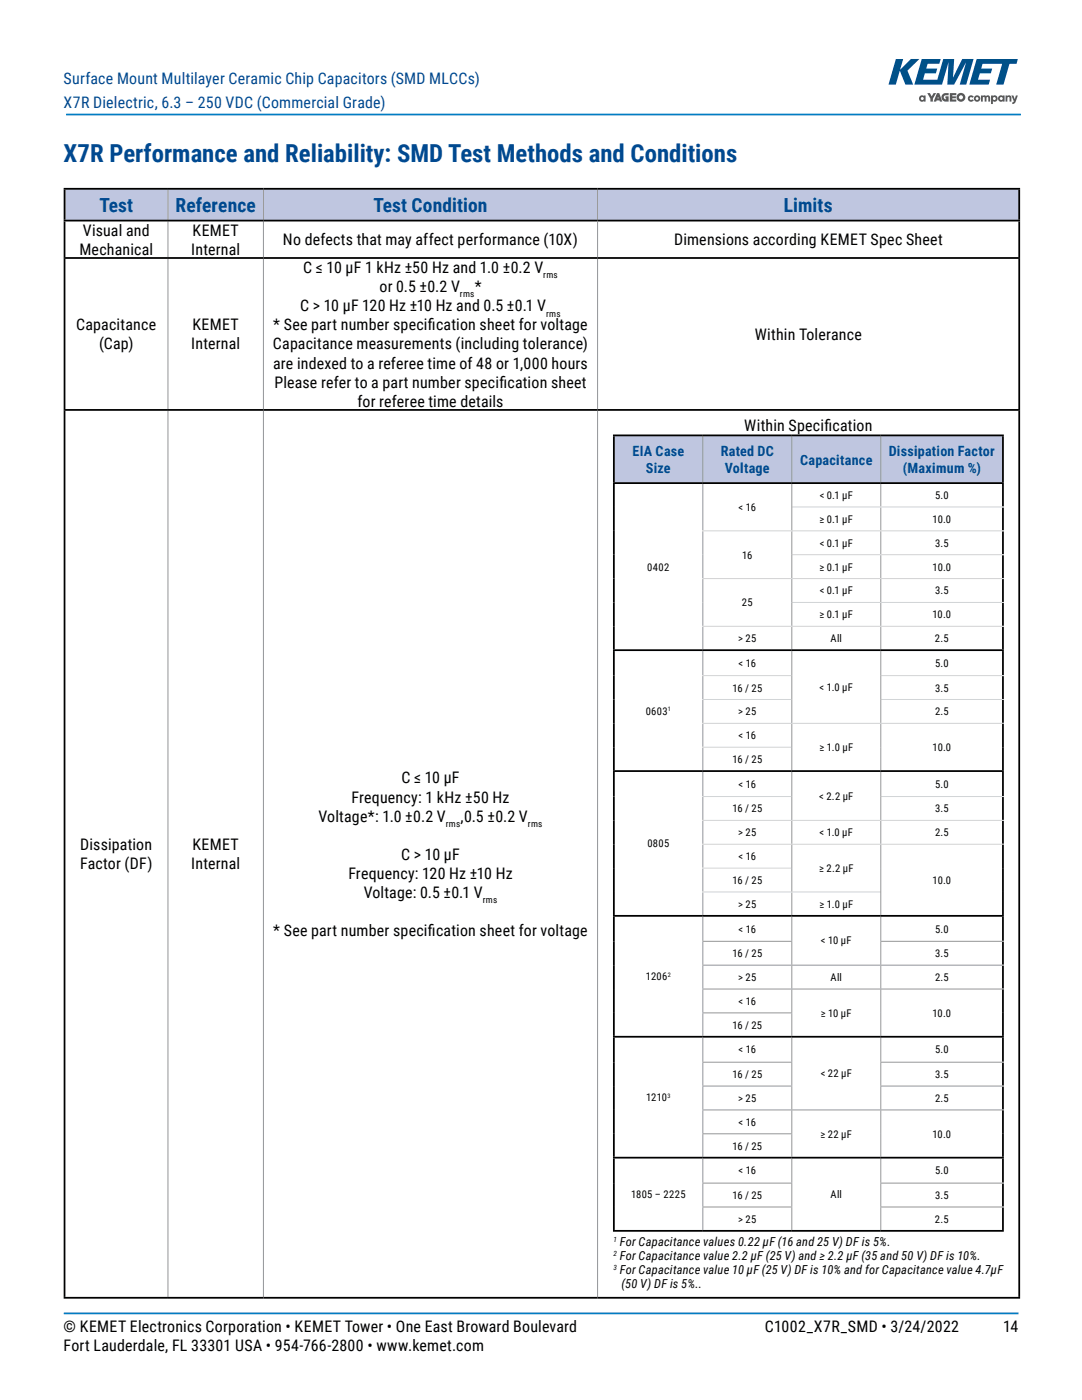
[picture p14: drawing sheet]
<svg xmlns="http://www.w3.org/2000/svg" width="216mm" height="279mm" viewBox="0 0 216 279" stroke-linecap="round" stroke-linejoin="round" font-family="sans-serif">
<defs><g id="words">
<text font-size="4.9" fill="#004990" x="12.7" y="32.3">X7R Performance and Reliability: SMD Test Methods and Conditions</text>
<g font-size="3.9" fill="#004990">
<text x="19.9" y="42.3">Test</text>
<text x="35" y="42.3">Reference</text>
<text x="74.5" y="42.3">Test Condition</text>
<text x="156.4" y="42.3">Limits</text>
</g>
<g font-size="3.2" fill="#004990">
<text x="12.7" y="16.7">Surface Mount Multilayer Ceramic Chip Capacitors (SMD MLCCs)</text>
<text x="12.7" y="21.6">X7R Dielectric, 6.3 – 250 VDC (Commercial Grade)</text>
</g>
<g font-size="3.2">
<text x="16.5" y="47">Visual and</text>
<text x="38.4" y="47">KEMET</text>
<text x="15.8" y="50.9">Mechanical</text>
<text x="38.2" y="50.9">Internal</text>
<text x="56.5" y="48.9">No defects that may affect performance (10X)</text>
<text x="134.5" y="48.9">Dimensions according KEMET Spec Sheet</text>
<text x="60.5" y="54.5">C ≤ 10 µF 1 kHz ±50 Hz and 1.0 ±0.2 V</text>
<text x="75.7" y="58.3">or 0.5 ±0.2 V</text>
<text x="94.7" y="58.3">*</text>
<text x="15.2" y="65.9">Capacitance</text>
<text x="38.4" y="65.9">KEMET</text>
<text x="54.5" y="65.9">* See part number specif</text>
<text x="59.9" y="62.1">C &gt; 10 µF 120 Hz ±10 Hz and 0.5 ±0.1 V</text>
<text x="85.4" y="65.9">i cation sheet for voltage</text>
<text x="19.8" y="69.7">(Cap)</text>
<text x="38.2" y="69.7">Internal</text>
<text x="54.5" y="69.7">Capacitance measurements (including tolerance)</text>
<text x="150.6" y="67.8">Within Tolerance</text>
<text x="54.5" y="73.6">are indexed to a referee time of 48 or 1,000 hours</text>
<text x="54.8" y="77.4">Please refer to a part number specif</text>
<text x="99.6" y="77.4">i cation sheet</text>
<text x="71.3" y="81.2">for referee time details</text>
<text x="148.5" y="86.1">Within Specif</text>
<text x="164.5" y="86.1">i cation</text>
<text x="70.1" y="160.2">Frequency: 1 kHz ±50 Hz</text>
<text x="80.1" y="156.4">C ≤ 10 µF</text>
<text x="63.6" y="164">Voltage*: 1.0 ±0.2 V</text>
<text x="91.9" y="164">,0.5 ±0.2 V</text>
<text x="16" y="173.5">Factor (DF)</text>
<text x="16" y="169.7">Dissipation</text>
<text x="38.2" y="173.5">Internal</text>
<text x="38.4" y="169.7">KEMET</text>
<text x="80.1" y="171.6">C &gt; 10 µF</text>
<text x="69.5" y="175.4">Frequency: 120 Hz ±10 Hz</text>
<text x="72.6" y="179.2">Voltage: 0.5 ±0.1 V</text>
<text x="54.5" y="186.8">* See part number specif</text>
<text x="85.4" y="186.8">i cation sheet for voltage</text>
<text x="12.7" y="269.7">Fort Lauderdale, FL 33301 USA • 954-766-2800 • www.kemet.com</text>
<text x="12.7" y="265.9">© KEMET Electronics Corporation • KEMET Tower • One East Broward Boulevard</text>
<text x="152.6" y="265.9">C1002_X7R_SMD • 3/24/2022</text>
<text x="200.2" y="265.9">14</text>
</g>
<g font-size="2.8" fill="#004990">
<text x="126.2" y="91">EIA Case</text>
<text x="128.9" y="94.4">Size</text>
<text x="143.8" y="91">Rated DC</text>
<text x="144.7" y="94.4">Voltage</text>
<text x="159.7" y="92.7">Capacitance</text>
<text x="177.3" y="91">Dissipation Factor</text>
<text x="180.1" y="94.4">(Maximum %)</text>
</g>
<g font-size="2.5">
<text x="123.7" y="248.6">For Capacitance values 0.22 µF (16 and 25 V) DF is 5%.</text>
<text x="123.7" y="251.5">For Capacitance value 2.2 µF (25 V) and ≥ 2.2 µF (35 and 50 V) DF is 10%.</text>
<text x="123.7" y="254.3">For Capacitance value 10 µF (25 V) DF is 10% and for Capacitance value 4.7µF</text>
<text x="124" y="257.1">(50 V) DF is 5%..</text>
</g>
<g font-size="2.1">
<text x="147.4" y="102">&lt; 16</text>
<text x="163.6" y="99.6">&lt; 0.1 µF</text>
<text x="186.6" y="99.6">5.0</text>
<text x="163.5" y="104.4">≥ 0.1 µF</text>
<text x="186.1" y="104.4">10.0</text>
<text x="129.1" y="113.9">0402</text>
<text x="148.1" y="111.5">16</text>
<text x="163.5" y="113.9">≥ 0.1 µF</text>
<text x="163.6" y="109.1">&lt; 0.1 µF</text>
<text x="186.1" y="113.9">10.0</text>
<text x="186.6" y="109.1">3.5</text>
<text x="163.6" y="118.6">&lt; 0.1 µF</text>
<text x="186.6" y="118.6">3.5</text>
<text x="148" y="121">25</text>
<text x="163.5" y="123.4">≥ 0.1 µF</text>
<text x="186.1" y="123.4">10.0</text>
<text x="147.3" y="128.2">&gt; 25</text>
<text x="165.7" y="128.2">All</text>
<text x="186.6" y="128.2">2.5</text>
<text x="147.4" y="133.1">&lt; 16</text>
<text x="163.5" y="137.9">&lt; 1.0 µF</text>
<text x="186.6" y="133.1">5.0</text>
<text x="128.8" y="142.6">0603</text>
<text x="146.1" y="138">16 / 25</text>
<text x="147.3" y="142.8">&gt; 25</text>
<text x="186.6" y="142.8">2.5</text>
<text x="186.6" y="138">3.5</text>
<text x="147.4" y="147.5">&lt; 16</text>
<text x="163.5" y="149.9">≥ 1.0 µF</text>
<text x="186.1" y="149.9">10.0</text>
<text x="146.1" y="152.3">16 / 25</text>
<text x="147.4" y="157.2">&lt; 16</text>
<text x="163.5" y="159.6">&lt; 2.2 µF</text>
<text x="186.6" y="157.2">5.0</text>
<text x="146.1" y="162.1">16 / 25</text>
<text x="147.3" y="166.9">&gt; 25</text>
<text x="163.5" y="166.9">&lt; 1.0 µF</text>
<text x="186.6" y="166.9">2.5</text>
<text x="186.6" y="162.1">3.5</text>
<text x="129.2" y="169.1">0805</text>
<text x="147.4" y="171.7">&lt; 16</text>
<text x="146.1" y="176.4">16 / 25</text>
<text x="163.4" y="174">≥ 2.2 µF</text>
<text x="186.1" y="176.4">10.0</text>
<text x="147.3" y="181.2">&gt; 25</text>
<text x="163.5" y="181.2">≥ 1.0 µF</text>
<text x="146.1" y="191">16 / 25</text>
<text x="147.4" y="186.1">&lt; 16</text>
<text x="163.8" y="188.5">&lt; 10 µF</text>
<text x="186.6" y="186.1">5.0</text>
<text x="186.6" y="191">3.5</text>
<text x="128.9" y="195.6">1206</text>
<text x="147.3" y="195.8">&gt; 25</text>
<text x="165.7" y="195.8">All</text>
<text x="186.6" y="195.8">2.5</text>
<text x="147.4" y="200.6">&lt; 16</text>
<text x="163.8" y="202.9">≥ 10 µF</text>
<text x="186.1" y="202.9">10.0</text>
<text x="146.1" y="205.3">16 / 25</text>
<text x="146.1" y="215.2">16 / 25</text>
<text x="147.4" y="210.2">&lt; 16</text>
<text x="163.8" y="215">&lt; 22 µF</text>
<text x="186.6" y="210.2">5.0</text>
<text x="186.6" y="215.2">3.5</text>
<text x="128.9" y="219.8">1210</text>
<text x="147.3" y="219.9">&gt; 25</text>
<text x="186.6" y="219.9">2.5</text>
<text x="147.4" y="224.7">&lt; 16</text>
<text x="163.7" y="227.1">≥ 22 µF</text>
<text x="186.1" y="227.1">10.0</text>
<text x="146.1" y="229.5">16 / 25</text>
<text x="125.9" y="239.1">1805 – 2225</text>
<text x="146.1" y="239.3">16 / 25</text>
<text x="147.4" y="234.4">&lt; 16</text>
<text x="165.7" y="239.1">All</text>
<text x="186.6" y="234.4">5.0</text>
<text x="186.6" y="239.3">3.5</text>
<text x="147.3" y="244.1">&gt; 25</text>
<text x="186.6" y="244.1">2.5</text>
</g>
<g font-size="1.9">
<text x="91.8" y="59.4">rms</text>
<text x="108.4" y="55.6">rms</text>
<text x="109" y="63.2">rms</text>
<text x="89" y="165">rms</text>
<text x="105.3" y="165">rms</text>
<text x="96.3" y="180.3">rms</text>
</g>
<g font-size="1.4">
<text x="122.4" y="247.8">1</text>
<text x="122.4" y="250.6">2</text>
<text x="122.4" y="253.5">3</text>
</g>
<g font-size="1.2">
<text x="133.3" y="141.9">1</text>
<text x="133.2" y="194.9">2</text>
<text x="133.2" y="219.1">3</text>
</g>
</g></defs>
<path d="M13.2 22.9h190.5M12.7 262.1h190.5" fill="none" stroke="#007dc3" stroke-width=".35"/>
<g fill="#53585f">
<path d="M193.3 19.2a.65 .65 0 0 1 1 .1l-.3 .2a.28 .28 0 0 0-.4 0 .28 .28 0 0 0 0 .4 .28 .28 0 0 0 .4-.1l.3 .2a.65 .65 0 0 1-.9 .2 .65 .65 0 0 1-.1-1z"/>
<path d="M195.7 19.1h.4v.1a.42 .42 0 0 1 .7 0 .47 .47 0 0 1 .5-.1 .47 .47 0 0 1 .3 .4v.8h-.4v-.7l-.2-.2-.2 .2v.7h-.3v-.7l-.2-.2-.2 .2v.7h-.4z"/>
<path d="M200.6 19.1h.4v.1a.47 .47 0 0 1 .8 0v1.1h-.4v-.7l-.2-.2-.2 .2v.7h-.4z"/>
<path d="M201.8 19.1h.4l.3 .7 .2-.7h.4l-.4 1.1a.65 .65 0 0 1-.7 .6v-.4l.3-.2z"/>
<path d="M185 18.6h.5l.4 .6 .4-.6h.5l-.7 1.1v.6h-.5v-.6z"/>
<path d="M189.5 18.6h1.3v.4h-.8v.2h.7v.4h-.7v.3h.8v.4h-1.3z"/>
<path d="M188.1 18.8l.4-.2h.8v.4h-.6a.4 .4 0 0 0-.4 .5 .4 .4 0 0 0 .5 .3l-.2-.6h.7v1.1a1.15 1.15 0 0 1-1.3-.3l-.1-.7z"/>
<path d="M183.7 19.7a.3 .3 0 0 0 .6 0 .3 .3 0 0 0-.6 0zM183.5 19.2a.53 .53 0 0 1 .8 0v-.1h.4v1.2h-.4v-.1a.62 .62 0 0 1-.8-.1 .62 .62 0 0 1 0-.9z"/>
<path d="M194.7 19.7a.29 .29 0 0 0 .5 0 .29 .29 0 0 0-.5 0zM194.3 19.7a.65 .65 0 0 1 1.3 0 .65 .65 0 0 1-1.3 0z"/>
<path d="M198.1 19.7a.3 .3 0 0 0 .6 0 .3 .3 0 0 0-.6 0zM197.8 19.1h.3v.1a.6 .6 0 0 1 1 .5 .6 .6 0 0 1-1 .5v.6h-.3z"/>
<path d="M199.5 19.7a.3 .3 0 0 0 .6 0 .3 .3 0 0 0-.6 0zM199.3 19.2a.53 .53 0 0 1 .8 0v-.1h.3v1.2h-.3v-.1a.62 .62 0 0 1-.9-.1 .62 .62 0 0 1 .1-.9z"/>
<path d="M187.2 19.3l.1 .3h-.2zM187 18.6l-.7 1.7h.5l.1-.3h.6l.1 .3h.4l-.6-1.7z"/>
<path d="M191.3 19.4a.45 .45 0 0 1 .9 0 .45 .45 0 0 1-.9 0zM190.9 19.4a.89 .89 0 0 0 1.7 0 .89 .89 0 0 0-1.7 0z"/>
</g>
<g fill="#005088">
<path d="M183.9 11.8h3.8l-.3 .9h-2.3l-.3 1h2.2l-.3 .9h-2.2l-.3 1.3h2.8l1.2-4.1h2.2l-.3 3.7 1.9-3.7h2.3l-1.5 5.1h-1.3l1.3-4.5-2.4 4.5h-1.4l.3-4.5-1.3 4.5h-5.5z"/>
<path d="M194.9 11.8h8.2l-.3 .9h-1.4l-1.2 4.2h-1.4l1.2-4.2-3.9 .1-.3 .9h2.2l-.3 .9h-2.2l-.4 1.3h2.5l-.3 1h-3.9z"/>
<path d="M178.8 11.8h1.4l-.6 2.1 2.2-2.1h1.7l-2.4 2.3 1.1 2.8h-1.5l-1.1-2.8-.9 2.8h-1.4z"/>
</g>
<path d="M12.9 37.7h20.6v6.3h-20.6zM33.5 37.7h19.1v6.3h-19.1zM52.6 37.7h66.6v6.3h-66.6zM119.2 37.7h84.2v6.3h-84.2z" fill="#bfc6e0"/>
<path d="M33.5 37.9v6M52.6 37.9v6M119.2 37.9v6M33.5 44.2v7.1M33.5 51.7v29.9M52.6 44.2v7.1M52.6 51.7v29.9M119.2 44.2v7.1M119.2 51.7v29.9M33.5 82v176.8M52.6 82v176.8M119.2 82v176.8" fill="none" stroke="#939598" stroke-width=".2"/>
<g fill="none" stroke="#000" stroke-width=".35">
<path d="M12.7 37.7h190.9M12.9 37.9v6M203.4 37.9v6M12.7 44h190.9M12.7 51.5h190.9M12.9 44.2v7.1M12.9 51.7v29.9M203.4 44.2v7.1M203.4 51.7v29.9M12.7 81.8h190.9M12.9 82v176.8M203.4 82v176.8"/>
<path d="M12.7 259h190.9"/>
</g>
<path d="M122.5 86.9h17.7v9.5h-17.7zM140.2 86.9h17.8v9.5h-17.8zM158 86.9h17.8v9.5h-17.8zM175.8 86.9h24.3v9.5h-24.3z" fill="#bfc6e0"/>
<g fill="none" stroke="#939598" stroke-width=".2">
<path d="M140.2 87.1v9.1M140.2 96.6v9.3M158 87.1v9.1M158 96.6v9.3M175.8 87.1v9.1M175.8 96.6v4.5M140.2 106v9.4M140.2 115.6v9.3M158 106v9.4M158 115.6v9.3M175.8 101.3v4.6M175.8 106v4.6"/>
<path d="M175.8 110.8v4.6M175.8 115.6v4.5M140.2 125.1v4.5M140.2 129.9v4.8M140.2 134.9v4.6M140.2 139.7v4.6M158 125.1v4.5M158 129.9v14.4M175.8 120.3v4.6M175.8 125.1v4.5M175.8 129.9v14.4M140.2 144.4v4.6"/>
<path d="M140.2 149.2v4.5M140.2 154.1v4.8M140.2 159.1v4.5M158 144.4v9.3M158 154.1v9.5M175.8 144.4v9.3M175.8 154.1v9.5M140.2 163.8v4.6M140.2 168.6v4.6M140.2 173.3v4.6M140.2 178.1v4.5M158 163.8v4.6"/>
<path d="M158 168.6v9.3M158 178.1v4.5M175.8 163.8v4.6M175.8 168.6v14M140.2 187.9h17.9M140.2 192.6h60.1M140.2 197.4h60.1M140.2 183v4.8M140.2 187.9v4.6M140.2 192.7v4.6M140.2 197.5v4.6M158 183v4.8"/>
<path d="M158 187.9v4.6M158 192.7v4.6M158 197.5v4.6M175.7 187.9h24.6M175.8 183v4.8M175.8 187.9v4.6M175.8 192.7v4.6M175.8 197.5v9.2M140.2 202.1h17.9M140.2 212h17.9M140.2 216.8h17.9M140.2 202.2v4.5"/>
<path d="M140.2 207.1v4.8M140.2 212.1v4.6M140.2 216.8v4.6M158 202.2v4.5M158 207.1v4.8M158 212.1v4.6M158 216.8v4.6M175.7 212h24.6M175.7 216.8h24.6M175.8 207.1v4.8M175.8 212.1v4.6M175.8 216.8v4.6"/>
<path d="M140.2 221.5h60.1M140.2 226.3h17.9M140.2 236.1h17.9M140.2 221.6v4.6M140.2 226.4v4.5M140.2 231.2v4.8M140.2 236.2v4.6M158 221.6v4.6M158 226.4v4.5M158 231.2v4.8M158 236.2v4.6M175.7 236.1h24.6"/>
<path d="M175.8 221.6v9.3M175.8 231.2v4.8M175.8 236.2v4.6M140.2 240.9h17.9M140.2 241v4.5M158 241v4.5M175.7 240.9h24.6M175.8 241v4.5"/>
</g>
<g fill="none" stroke="#000" stroke-width=".35">
<path d="M122.3 86.9h78M122.3 96.4h78M122.5 87.1v9.1M122.5 96.6v33M200.1 87.1v9.1M200.1 96.6v4.5M200.1 101.3v4.6M200.1 106v4.6M200.1 110.8v4.6M200.1 115.6v4.5M122.3 129.8h78M122.5 129.9v23.8"/>
<path d="M200.1 120.3v4.6M200.1 125.1v4.5M200.1 129.9v4.8M200.1 134.9v4.6M200.1 139.7v4.6M122.3 153.9h78M122.5 154.1v28.5M200.1 144.4v9.3M200.1 154.1v4.8M200.1 159.1v4.5M200.1 163.8v4.6M200.1 168.6v14"/>
<path d="M122.3 182.8h78M122.5 183v23.7M200.1 183v4.8M200.1 187.9v4.6M200.1 192.7v4.6M200.1 197.5v9.2M122.3 206.9h78M122.5 207.1v23.8M200.1 207.1v4.8M200.1 212.1v4.6M200.1 216.8v4.6M122.3 231h78"/>
<path d="M122.5 231.2v14.3M200.1 221.6v9.3M200.1 231.2v4.8M200.1 236.2v4.6M122.3 245.6h78M200.1 241v4.5"/>
</g>
<g fill="none" stroke="#d1d3d4" stroke-width=".2">
<path d="M140.2 105.9h60.1M140.2 115.5h60.1M158.1 101.2h42.2M158.1 110.7h42.2M140.2 125h60.1M140.2 134.8h17.7M140.2 139.6h17.7M158.1 120.2h42.2M175.8 134.8h24.5M175.8 139.6h24.5M140.2 144.4h60.1M140.2 149.1h17.7"/>
<path d="M140.2 159h17.7M175.8 159h24.5M140.2 163.7h60.1M140.2 168.5h60.1M140.2 173.3h17.7M140.2 178h35.5"/>
</g>
<use href="#words"/>
</svg>
